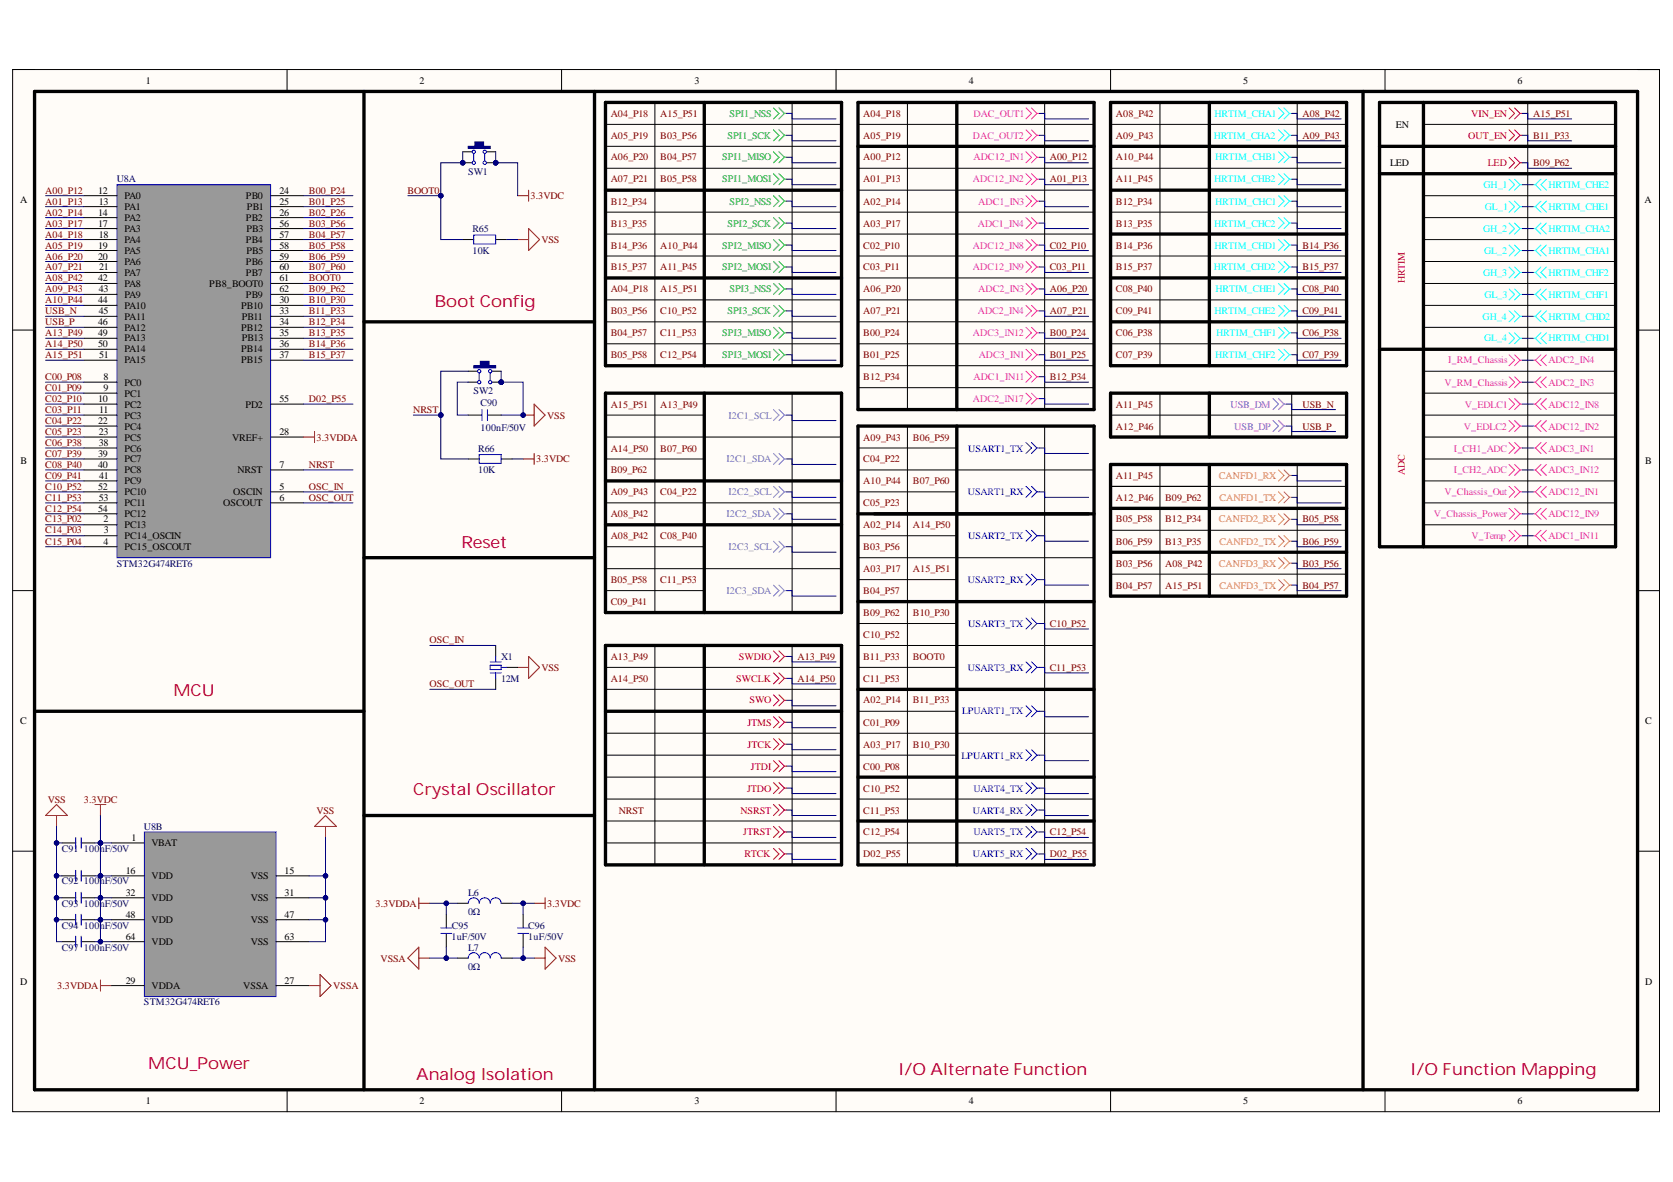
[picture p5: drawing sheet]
<svg xmlns="http://www.w3.org/2000/svg" width="297mm" height="210mm" viewBox="0 0 297 210" stroke-linecap="round" stroke-linejoin="round" font-family="sans-serif">
<defs><g id="words">
<g font-size="3" fill="#f00">
<text x="77.2" y="54.5">Boot Config</text>
<text x="81.9" y="97.3">Reset</text>
<text x="30.8" y="123.6">MCU</text>
<text x="73.4" y="141.2">Crystal Oscillator</text>
<text x="26.3" y="189.8">MCU_Power</text>
<text x="73.9" y="191.8">Analog Isolation</text>
<text x="159.5" y="190.8">I/O Alternate Function</text>
<text x="250.4" y="190.8">I/O Function Mapping</text>
</g>
<g font-size="1.8">
<text x="25.9" y="14.9">1</text>
<text x="74.5" y="14.9">2</text>
<text x="123.3" y="14.9">3</text>
<text x="172" y="14.9">4</text>
<text x="220.7" y="14.9">5</text>
<text x="269.4" y="14.9">6</text>
<text x="247.8" y="22.7">EN</text>
<text x="246.8" y="29.5">LED</text>
<text x="17.4" y="34.4">12</text>
<text x="22.1" y="35.3">PA0</text>
<text x="43.7" y="35.3">PB0</text>
<text x="49.6" y="34.4">24</text>
<text x="3.6" y="36.1">A</text>
<text x="17.4" y="38.3">14</text>
<text x="17.4" y="40.3">17</text>
<text x="17.5" y="36.4">13</text>
<text x="22.1" y="37.3">PA1</text>
<text x="22.1" y="39.2">PA2</text>
<text x="22.1" y="41.2">PA3</text>
<text x="43.7" y="39.2">PB2</text>
<text x="43.8" y="41.2">PB3</text>
<text x="43.8" y="37.3">PB1</text>
<text x="49.6" y="36.4">25</text>
<text x="49.6" y="38.3">26</text>
<text x="49.6" y="40.3">56</text>
<text x="292" y="36.1">A</text>
<text x="17.4" y="44.1">19</text>
<text x="17.4" y="46.1">20</text>
<text x="17.5" y="42.2">18</text>
<text x="22.1" y="43.1">PA4</text>
<text x="22.1" y="45.1">PA5</text>
<text x="22.1" y="47">PA6</text>
<text x="43.7" y="43.1">PB4</text>
<text x="43.7" y="47">PB6</text>
<text x="43.8" y="45.1">PB5</text>
<text x="49.6" y="42.2">57</text>
<text x="49.6" y="44.1">58</text>
<text x="49.6" y="46.1">59</text>
<text x="17.4" y="50">42</text>
<text x="17.4" y="53.9">44</text>
<text x="17.5" y="51.9">43</text>
<text x="17.6" y="48">21</text>
<text x="22.1" y="49">PA7</text>
<text x="22.1" y="50.9">PA8</text>
<text x="22.1" y="52.9">PA9</text>
<text x="37.2" y="50.9">PB8_BOOT0</text>
<text x="43.7" y="49">PB7</text>
<text x="43.7" y="52.9">PB9</text>
<text x="49.6" y="48">60</text>
<text x="49.6" y="50">61</text>
<text x="49.6" y="51.9">62</text>
<text x="49.6" y="53.9">30</text>
<text x="17.4" y="57.8">46</text>
<text x="17.4" y="59.7">49</text>
<text x="17.5" y="55.8">45</text>
<text x="22.1" y="54.8">PA10</text>
<text x="22.1" y="56.7">PA11</text>
<text x="22.1" y="58.7">PA12</text>
<text x="42.8" y="54.8">PB10</text>
<text x="42.8" y="58.7">PB12</text>
<text x="42.9" y="56.7">PB11</text>
<text x="49.6" y="55.8">33</text>
<text x="49.6" y="57.8">34</text>
<text x="49.6" y="59.7">35</text>
<text x="17.4" y="61.7">50</text>
<text x="17.6" y="63.6">51</text>
<text x="22.1" y="60.6">PA13</text>
<text x="22.1" y="62.6">PA14</text>
<text x="22.1" y="64.5">PA15</text>
<text x="42.8" y="62.6">PB14</text>
<text x="42.8" y="64.5">PB15</text>
<text x="42.9" y="60.6">PB13</text>
<text x="49.6" y="61.7">36</text>
<text x="49.6" y="63.6">37</text>
<text x="17.4" y="71.4">10</text>
<text x="18.4" y="67.5">8</text>
<text x="18.4" y="69.4">9</text>
<text x="22.1" y="68.5">PC0</text>
<text x="22.1" y="70.5">PC1</text>
<text x="49.6" y="71.4">55</text>
<text x="17.4" y="75.3">22</text>
<text x="17.5" y="77.2">23</text>
<text x="17.6" y="73.3">11</text>
<text x="22.1" y="72.4">PC2</text>
<text x="22.1" y="74.3">PC3</text>
<text x="22.1" y="76.3">PC4</text>
<text x="43.6" y="72.4">PD2</text>
<text x="49.6" y="77.2">28</text>
<text x="3.6" y="82.4">B</text>
<text x="17.4" y="81.1">39</text>
<text x="17.4" y="83.1">40</text>
<text x="17.5" y="79.2">38</text>
<text x="22.1" y="78.2">PC5</text>
<text x="22.1" y="80.2">PC6</text>
<text x="22.1" y="82.1">PC7</text>
<text x="41.2" y="78.2">VREF+</text>
<text x="49.6" y="83.1">7</text>
<text x="292.1" y="82.4">B</text>
<text x="17.4" y="86.9">52</text>
<text x="17.5" y="88.9">53</text>
<text x="17.6" y="85">41</text>
<text x="22.1" y="84.1">PC8</text>
<text x="22.1" y="86">PC9</text>
<text x="22.1" y="88">PC10</text>
<text x="22.1" y="89.9">PC11</text>
<text x="39.6" y="89.9">OSCOUT</text>
<text x="41.4" y="88">OSCIN</text>
<text x="42.2" y="84.1">NRST</text>
<text x="49.6" y="86.9">5</text>
<text x="49.6" y="88.9">6</text>
<text x="17.4" y="90.8">54</text>
<text x="18.4" y="92.8">2</text>
<text x="18.5" y="94.7">3</text>
<text x="22.1" y="91.9">PC12</text>
<text x="22.1" y="93.8">PC13</text>
<text x="22.1" y="95.7">PC14_OSCIN</text>
<text x="18.4" y="96.8">4</text>
<text x="22.1" y="97.7">PC15_OSCOUT</text>
<text x="3.6" y="128.6">C</text>
<text x="292.1" y="128.6">C</text>
<text x="23.4" y="149.3">1</text>
<text x="22.3" y="155.1">16</text>
<text x="26.9" y="150.3">VBAT</text>
<text x="50.5" y="155.1">15</text>
<text x="22.3" y="159.1">32</text>
<text x="26.9" y="156.1">VDD</text>
<text x="26.9" y="160">VDD</text>
<text x="44.5" y="156.1">VSS</text>
<text x="44.5" y="160">VSS</text>
<text x="50.5" y="159.1">31</text>
<text x="22.3" y="166.9">64</text>
<text x="22.3" y="163">48</text>
<text x="26.9" y="167.8">VDD</text>
<text x="26.9" y="163.9">VDD</text>
<text x="44.5" y="163.9">VSS</text>
<text x="44.5" y="167.8">VSS</text>
<text x="50.5" y="163">47</text>
<text x="50.5" y="166.9">63</text>
<text x="3.6" y="174.9">D</text>
<text x="22.3" y="174.7">29</text>
<text x="26.9" y="175.6">VDDA</text>
<text x="43.2" y="175.6">VSSA</text>
<text x="50.5" y="174.7">27</text>
<text x="292.1" y="174.9">D</text>
<text x="25.9" y="196.1">1</text>
<text x="74.5" y="196.1">2</text>
<text x="123.3" y="196.1">3</text>
<text x="172" y="196.1">4</text>
<text x="220.7" y="196.1">5</text>
<text x="269.4" y="196.1">6</text>
</g>
<g font-size="1.8" fill="#800000">
<text x="108.4" y="20.7">A04_P18</text>
<text x="117.2" y="20.7">A15_P51</text>
<text x="153.3" y="20.7">A04_P18</text>
<text x="198.1" y="20.7">A08_P42</text>
<text x="231.2" y="20.7">A08_P42</text>
<text x="272.2" y="20.7">A15_P51</text>
<text x="108.4" y="24.6">A05_P19</text>
<text x="108.4" y="28.5">A06_P20</text>
<text x="117.2" y="24.6">B03_P56</text>
<text x="117.2" y="28.5">B04_P57</text>
<text x="153.3" y="24.6">A05_P19</text>
<text x="153.3" y="28.5">A00_P12</text>
<text x="186.4" y="28.5">A00_P12</text>
<text x="198.1" y="24.6">A09_P43</text>
<text x="198.1" y="28.5">A10_P44</text>
<text x="231.2" y="24.6">A09_P43</text>
<text x="272.2" y="29.5">B09_P62</text>
<text x="272.2" y="24.6">B11_P33</text>
<text x="8" y="34.4">A00_P12</text>
<text x="54.8" y="34.4">B00_P24</text>
<text x="72.4" y="34.4">BOOT0</text>
<text x="94.2" y="35.3">3.3VDC</text>
<text x="108.4" y="32.4">A07_P21</text>
<text x="117.2" y="32.4">B05_P58</text>
<text x="153.3" y="32.4">A01_P13</text>
<text x="186.4" y="32.4">A01_P13</text>
<text x="198.1" y="32.4">A11_P45</text>
<text x="8" y="36.4">A01_P13</text>
<text x="8" y="38.3">A02_P14</text>
<text x="8" y="40.3">A03_P17</text>
<text x="54.8" y="36.4">B01_P25</text>
<text x="54.8" y="38.3">B02_P26</text>
<text x="54.8" y="40.3">B03_P56</text>
<text x="108.4" y="36.4">B12_P34</text>
<text x="108.4" y="40.3">B13_P35</text>
<text x="153.3" y="36.4">A02_P14</text>
<text x="153.3" y="40.3">A03_P17</text>
<text x="198.1" y="36.4">B12_P34</text>
<text x="198.1" y="40.3">B13_P35</text>
<text x="8" y="42.2">A04_P18</text>
<text x="8" y="44.1">A05_P19</text>
<text x="8" y="46.1">A06_P20</text>
<text x="54.8" y="42.2">B04_P57</text>
<text x="54.8" y="44.1">B05_P58</text>
<text x="54.8" y="46.1">B06_P59</text>
<text x="96.2" y="43.1">VSS</text>
<text x="108.4" y="44.1">B14_P36</text>
<text x="117.2" y="44.1">A10_P44</text>
<text x="153.3" y="44.1">C02_P10</text>
<text x="186.4" y="44.1">C02_P10</text>
<text x="198.1" y="44.1">B14_P36</text>
<text x="231.2" y="44.1">B14_P36</text>
<text x="8" y="48">A07_P21</text>
<text x="8" y="50">A08_P42</text>
<text x="8" y="51.9">A09_P43</text>
<text x="8" y="53.9">A10_P44</text>
<text x="54.8" y="48">B07_P60</text>
<text x="54.8" y="50">BOOT0</text>
<text x="54.8" y="51.9">B09_P62</text>
<text x="54.8" y="53.9">B10_P30</text>
<text x="108.4" y="48">B15_P37</text>
<text x="108.4" y="51.9">A04_P18</text>
<text x="117.2" y="48">A11_P45</text>
<text x="117.2" y="51.9">A15_P51</text>
<text x="153.3" y="48">C03_P11</text>
<text x="153.3" y="51.9">A06_P20</text>
<text x="186.4" y="48">C03_P11</text>
<text x="186.4" y="51.9">A06_P20</text>
<text x="198.1" y="48">B15_P37</text>
<text x="198.1" y="51.9">C08_P40</text>
<text x="231.2" y="48">B15_P37</text>
<text x="231.2" y="51.9">C08_P40</text>
<text x="8" y="55.8">USB_N</text>
<text x="8" y="57.8">USB_P</text>
<text x="8" y="59.7">A13_P49</text>
<text x="54.8" y="55.8">B11_P33</text>
<text x="54.8" y="57.8">B12_P34</text>
<text x="54.8" y="59.7">B13_P35</text>
<text x="108.4" y="55.8">B03_P56</text>
<text x="108.4" y="59.7">B04_P57</text>
<text x="117.2" y="55.8">C10_P52</text>
<text x="117.2" y="59.7">C11_P53</text>
<text x="153.3" y="55.8">A07_P21</text>
<text x="153.3" y="59.7">B00_P24</text>
<text x="186.4" y="55.8">A07_P21</text>
<text x="186.4" y="59.7">B00_P24</text>
<text x="198.1" y="55.8">C09_P41</text>
<text x="198.1" y="59.7">C06_P38</text>
<text x="231.2" y="55.8">C09_P41</text>
<text x="231.2" y="59.7">C06_P38</text>
<text x="8" y="61.7">A14_P50</text>
<text x="8" y="63.6">A15_P51</text>
<text x="54.8" y="61.7">B14_P36</text>
<text x="54.8" y="63.6">B15_P37</text>
<text x="108.4" y="63.6">B05_P58</text>
<text x="117.2" y="63.6">C12_P54</text>
<text x="153.3" y="63.6">B01_P25</text>
<text x="186.4" y="63.6">B01_P25</text>
<text x="198.1" y="63.6">C07_P39</text>
<text x="231.2" y="63.6">C07_P39</text>
<text x="8" y="67.5">C00_P08</text>
<text x="8" y="69.4">C01_P09</text>
<text x="8" y="71.4">C02_P10</text>
<text x="54.8" y="71.4">D02_P55</text>
<text x="153.3" y="67.5">B12_P34</text>
<text x="186.4" y="67.5">B12_P34</text>
<text x="8" y="73.3">C03_P11</text>
<text x="8" y="75.3">C04_P22</text>
<text x="8" y="77.2">C05_P23</text>
<text x="73.4" y="73.3">NRST</text>
<text x="97.2" y="74.3">VSS</text>
<text x="108.4" y="72.4">A15_P51</text>
<text x="117.2" y="72.4">A13_P49</text>
<text x="198.1" y="76.3">A12_P46</text>
<text x="198.1" y="72.4">A11_P45</text>
<text x="231.2" y="72.4">USB_N</text>
<text x="231.2" y="76.3">USB_P</text>
<text x="8" y="79.2">C06_P38</text>
<text x="8" y="81.1">C07_P39</text>
<text x="8" y="83.1">C08_P40</text>
<text x="54.8" y="83.1">NRST</text>
<text x="56.2" y="78.2">3.3VDDA</text>
<text x="95.2" y="82.1">3.3VDC</text>
<text x="108.4" y="80.2">A14_P50</text>
<text x="117.2" y="80.2">B07_P60</text>
<text x="153.3" y="78.2">A09_P43</text>
<text x="153.3" y="82.1">C04_P22</text>
<text x="162.1" y="78.2">B06_P59</text>
<text x="8" y="85">C09_P41</text>
<text x="8" y="86.9">C10_P52</text>
<text x="8" y="88.9">C11_P53</text>
<text x="54.8" y="86.9">OSC_IN</text>
<text x="54.8" y="88.9">OSC_OUT</text>
<text x="108.4" y="84.1">B09_P62</text>
<text x="108.4" y="88">A09_P43</text>
<text x="117.2" y="88">C04_P22</text>
<text x="153.3" y="86">A10_P44</text>
<text x="153.3" y="89.9">C05_P23</text>
<text x="162.1" y="86">B07_P60</text>
<text x="198.1" y="85">A11_P45</text>
<text x="198.1" y="88.9">A12_P46</text>
<text x="206.9" y="88.9">B09_P62</text>
<text x="8" y="90.8">C12_P54</text>
<text x="8" y="92.8">C13_P02</text>
<text x="8" y="94.7">C14_P03</text>
<text x="108.4" y="91.9">A08_P42</text>
<text x="108.4" y="95.7">A08_P42</text>
<text x="117.2" y="95.7">C08_P40</text>
<text x="153.3" y="93.8">A02_P14</text>
<text x="162.1" y="93.8">A14_P50</text>
<text x="198.1" y="92.8">B05_P58</text>
<text x="206.9" y="92.8">B12_P34</text>
<text x="231.2" y="92.8">B05_P58</text>
<text x="8" y="96.8">C15_P04</text>
<text x="153.3" y="101.6">A03_P17</text>
<text x="153.3" y="97.7">B03_P56</text>
<text x="162.1" y="101.6">A15_P51</text>
<text x="198.1" y="96.8">B06_P59</text>
<text x="198.1" y="100.6">B03_P56</text>
<text x="206.9" y="96.8">B13_P35</text>
<text x="206.9" y="100.6">A08_P42</text>
<text x="231.2" y="100.6">B03_P56</text>
<text x="231.2" y="96.8">B06_P59</text>
<text x="108.4" y="103.5">B05_P58</text>
<text x="108.4" y="107.4">C09_P41</text>
<text x="117.2" y="103.5">C11_P53</text>
<text x="153.3" y="105.5">B04_P57</text>
<text x="198.1" y="104.5">B04_P57</text>
<text x="206.9" y="104.5">A15_P51</text>
<text x="231.2" y="104.5">B04_P57</text>
<text x="153.3" y="109.4">B09_P62</text>
<text x="153.3" y="113.3">C10_P52</text>
<text x="162.1" y="109.4">B10_P30</text>
<text x="186.4" y="111.3">C10_P52</text>
<text x="76.3" y="114.3">OSC_IN</text>
<text x="96.2" y="119.1">VSS</text>
<text x="108.4" y="117.1">A13_P49</text>
<text x="141.6" y="117.1">A13_P49</text>
<text x="153.3" y="117.1">B11_P33</text>
<text x="162.1" y="117.1">BOOT0</text>
<text x="186.4" y="119.1">C11_P53</text>
<text x="76.3" y="122.1">OSC_OUT</text>
<text x="108.4" y="121">A14_P50</text>
<text x="141.6" y="121">A14_P50</text>
<text x="153.3" y="121">C11_P53</text>
<text x="153.3" y="124.9">A02_P14</text>
<text x="162.1" y="124.9">B11_P33</text>
<text x="153.3" y="128.9">C01_P09</text>
<text x="153.3" y="132.8">A03_P17</text>
<text x="153.3" y="136.7">C00_P08</text>
<text x="162.1" y="132.8">B10_P30</text>
<text x="8.5" y="142.5">VSS</text>
<text x="14.9" y="142.5">3.3VDC</text>
<text x="153.3" y="140.6">C10_P52</text>
<text x="56.2" y="144.5">VSS</text>
<text x="109.9" y="144.5">NRST</text>
<text x="153.3" y="148.4">C12_P54</text>
<text x="153.3" y="144.5">C11_P53</text>
<text x="186.4" y="148.4">C12_P54</text>
<text x="153.3" y="152.2">D02_P55</text>
<text x="186.4" y="152.2">D02_P55</text>
<text x="66.7" y="161">3.3VDDA</text>
<text x="97.2" y="161">3.3VDC</text>
<text x="67.5" y="170.8">VSSA</text>
<text x="99.1" y="170.8">VSS</text>
<text x="10.2" y="175.6">3.3VDDA</text>
<text x="59.2" y="175.6">VSSA</text>
</g>
<g font-size="1.8" fill="#00bf00">
<text x="129.5" y="20.7">SPI1_NSS</text>
<text x="128.2" y="28.5">SPI1_MISO</text>
<text x="129.2" y="24.6">SPI1_SCK</text>
<text x="128.2" y="32.4">SPI1_MOSI</text>
<text x="129.2" y="40.3">SPI2_SCK</text>
<text x="129.5" y="36.4">SPI2_NSS</text>
<text x="128.2" y="44.1">SPI2_MISO</text>
<text x="128.2" y="48">SPI2_MOSI</text>
<text x="129.5" y="51.9">SPI3_NSS</text>
<text x="128.2" y="59.7">SPI3_MISO</text>
<text x="129.2" y="55.8">SPI3_SCK</text>
<text x="128.2" y="63.6">SPI3_MOSI</text>
</g>
<g font-size="1.8" fill="#f0f">
<text x="172.8" y="20.7">DAC_OUT1</text>
<text x="172.7" y="24.6">DAC_OUT2</text>
<text x="172.8" y="28.5">ADC12_IN1</text>
<text x="172.7" y="32.4">ADC12_IN2</text>
<text x="173.6" y="40.3">ADC1_IN4</text>
<text x="173.7" y="36.4">ADC1_IN3</text>
<text x="172.7" y="44.1">ADC12_IN8</text>
<text x="172.7" y="48">ADC12_IN9</text>
<text x="173.7" y="51.9">ADC2_IN3</text>
<text x="172.7" y="59.7">ADC3_IN12</text>
<text x="173.6" y="55.8">ADC2_IN4</text>
<text x="173.8" y="63.6">ADC3_IN1</text>
<text x="257.1" y="64.5">I_RM_Chassis</text>
<text x="274.9" y="64.5">ADC2_IN4</text>
<text x="172.7" y="71.4">ADC2_IN17</text>
<text x="172.8" y="67.5">ADC1_IN11</text>
<text x="256.5" y="68.5">V_RM_Chassis</text>
<text x="274.9" y="68.5">ADC2_IN3</text>
<text x="259.9" y="76.3">V_EDLC2</text>
<text x="260.1" y="72.4">V_EDLC1</text>
<text x="274.9" y="72.4">ADC12_IN8</text>
<text x="274.9" y="76.3">ADC12_IN2</text>
<text x="258.2" y="80.2">I_CH1_ADC</text>
<text x="274.9" y="80.2">ADC3_IN1</text>
<text x="256.5" y="88">V_Chassis_Out</text>
<text x="258.2" y="84.1">I_CH2_ADC</text>
<text x="274.9" y="88">ADC12_IN1</text>
<text x="274.9" y="84.1">ADC3_IN12</text>
<text x="254.6" y="91.9">V_Chassis_Power</text>
<text x="261.3" y="95.7">V_Temp</text>
<text x="274.9" y="91.9">ADC12_IN9</text>
<text x="274.9" y="95.7">ADC1_IN11</text>
</g>
<g font-size="1.8" fill="#0ff">
<text x="215.7" y="20.7">HRTIM_CHA1</text>
<text x="215.5" y="24.6">HRTIM_CHA2</text>
<text x="215.7" y="28.5">HRTIM_CHB1</text>
<text x="215.6" y="32.4">HRTIM_CHB2</text>
<text x="263.4" y="33.4">GH_1</text>
<text x="274.9" y="33.4">HRTIM_CHE2</text>
<text x="215.6" y="40.3">HRTIM_CHC2</text>
<text x="215.7" y="36.4">HRTIM_CHC1</text>
<text x="263.3" y="41.2">GH_2</text>
<text x="263.7" y="37.3">GL_1</text>
<text x="274.9" y="41.2">HRTIM_CHA2</text>
<text x="274.9" y="37.3">HRTIM_CHE1</text>
<text x="215.7" y="44.1">HRTIM_CHD1</text>
<text x="263.5" y="45.1">GL_2</text>
<text x="274.9" y="45.1">HRTIM_CHA1</text>
<text x="215.5" y="48">HRTIM_CHD2</text>
<text x="215.8" y="51.9">HRTIM_CHE1</text>
<text x="263.3" y="49">GH_3</text>
<text x="263.6" y="52.9">GL_3</text>
<text x="274.9" y="52.9">HRTIM_CHF1</text>
<text x="274.9" y="49">HRTIM_CHF2</text>
<text x="215.7" y="55.8">HRTIM_CHE2</text>
<text x="215.9" y="59.7">HRTIM_CHF1</text>
<text x="263.2" y="56.7">GH_4</text>
<text x="274.9" y="56.7">HRTIM_CHD2</text>
<text x="215.7" y="63.6">HRTIM_CHF2</text>
<text x="263.5" y="60.6">GL_4</text>
<text x="274.9" y="60.6">HRTIM_CHD1</text>
</g>
<g font-size="1.8" fill="#f00">
<text x="261.2" y="20.7">VIN_EN</text>
<text x="260.7" y="24.6">OUT_EN</text>
<text x="264.2" y="29.5">LED</text>
<text x="249.4" y="50.3" transform="rotate(-90 249.4 50.3)">HRTIM</text>
<text x="249.4" y="84.4" transform="rotate(-90 249.4 84.4)">ADC</text>
<text x="131.2" y="117.1">SWDIO</text>
<text x="130.7" y="121">SWCLK</text>
<text x="133.1" y="124.9">SWO</text>
<text x="132.7" y="128.9">JTMS</text>
<text x="132.7" y="132.8">JTCK</text>
<text x="133.3" y="136.7">JTDI</text>
<text x="132.6" y="140.6">JTDO</text>
<text x="131.4" y="144.5">NSRST</text>
<text x="132" y="148.4">JTRST</text>
<text x="132.2" y="152.2">RTCK</text>
</g>
<g font-size="1.8" fill="#000080">
<text x="20.7" y="32.4">U8A</text>
<text x="83.1" y="31">SW1</text>
<text x="83.9" y="41.2">R65</text>
<text x="83.9" y="45.1">10K</text>
<text x="84" y="70">SW2</text>
<text x="85.3" y="72.1">C90</text>
<text x="85.3" y="76.5">100nF/50V</text>
<text x="84.9" y="80.2">R66</text>
<text x="84.9" y="84.1">10K</text>
<text x="20.7" y="100.6">STM32G474RET6</text>
<text x="89" y="117.1">X1</text>
<text x="89" y="121">12M</text>
<text x="25.6" y="147.3">U8B</text>
<text x="11" y="151.2">C91</text>
<text x="14.9" y="151.2">100nF/50V</text>
<text x="11" y="157.1">C92</text>
<text x="11" y="161">C93</text>
<text x="14.9" y="157.1">100nF/50V</text>
<text x="14.9" y="161">100nF/50V</text>
<text x="83.1" y="159.1">L6</text>
<text x="11" y="164.9">C94</text>
<text x="14.9" y="164.9">100nF/50V</text>
<text x="80.2" y="166.9">1uF/50V</text>
<text x="80.2" y="164.9">C95</text>
<text x="83.1" y="162.6">0Ω</text>
<text x="93.8" y="164.9">C96</text>
<text x="93.8" y="166.9">1uF/50V</text>
<text x="11" y="168.8">C97</text>
<text x="14.9" y="168.8">100nF/50V</text>
<text x="83.1" y="168.8">L7</text>
<text x="83.1" y="172.3">0Ω</text>
<text x="25.6" y="178.6">STM32G474RET6</text>
</g>
<g font-size="1.8" fill="#4a86e8">
<text x="129.3" y="74.3">I2C1_SCL</text>
<text x="129" y="82.1">I2C1_SDA</text>
<text x="129.3" y="88">I2C2_SCL</text>
<text x="129" y="91.9">I2C2_SDA</text>
<text x="129.3" y="97.7">I2C3_SCL</text>
<text x="129" y="105.5">I2C3_SDA</text>
</g>
<g font-size="1.8" fill="#90f">
<text x="218.5" y="72.4">USB_DM</text>
<text x="219.1" y="76.3">USB_DP</text>
</g>
<g font-size="1.8" fill="#00f">
<text x="171.9" y="80.2">USART1_TX</text>
<text x="171.8" y="88">USART1_RX</text>
<text x="171.9" y="95.7">USART2_TX</text>
<text x="171.8" y="103.5">USART2_RX</text>
<text x="171.9" y="111.3">USART3_TX</text>
<text x="171.8" y="119.1">USART3_RX</text>
<text x="170.8" y="126.9">LPUART1_TX</text>
<text x="170.7" y="134.7">LPUART1_RX</text>
<text x="172.8" y="140.6">UART4_TX</text>
<text x="172.7" y="144.5">UART4_RX</text>
<text x="172.8" y="148.4">UART5_TX</text>
<text x="172.7" y="152.2">UART5_RX</text>
</g>
<g font-size="1.8" fill="#f90">
<text x="216.4" y="85">CANFD1_RX</text>
<text x="216.5" y="88.9">CANFD1_TX</text>
<text x="216.4" y="92.8">CANFD2_RX</text>
<text x="216.4" y="100.6">CANFD3_RX</text>
<text x="216.5" y="96.8">CANFD2_TX</text>
<text x="216.5" y="104.5">CANFD3_TX</text>
</g>
</g></defs>
<path d="M2.2 12.3h292.4v185.1h-292.4z" fill-rule="evenodd" fill="#fffcf8"/>
<path d="M2.2 12.3h292.4v185.1h-292.4z" fill="none" stroke="#000" stroke-width=".18"/>
<path d="M6.1 16.2h284.6v177.3h-284.6z" fill-rule="evenodd" fill="#fffcf8"/>
<g fill="none" stroke="#000" stroke-width=".18">
<path d="M2.2 12.3h3.9M6.1 16.2h284.6v177.3h-284.6zM51 12.3v3.9M99.7 12.3v3.9M116.3 18.2v46.7M140.6 18.2v46.7M148.4 12.3v3.9M161.1 18.2v54.5M185.5 18.2v54.5M197.2 12.3v3.9M245.9 12.3v3.9M290.7 12.3h3.9v3.9"/>
<path d="M107.5 29.9h41.9M107.5 26h41.9M107.5 22.1h41.9M107.5 37.7h41.9M152.3 29.9h41.9M152.3 22.1h41.9M152.3 37.7h41.9M152.3 33.8h41.9M2.2 58.6h3.9M107.5 45.5h41.9M107.5 41.6h41.9M107.5 57.2h41.9"/>
<path d="M107.5 53.3h41.9M152.3 45.5h41.9M152.3 57.1h41.9M152.3 53.3h41.9M152.3 41.6h41.9M152.3 49.4h41.9M290.7 58.6h3.9M107.5 61.1h41.9M107.5 77.6h41.9M107.5 73.7h17.5M116.3 69.8v39M140.6 69.8v39"/>
<path d="M152.3 61.1h41.9M152.3 64.9h41.9M152.3 68.8h41.9M161.1 75.7v77.9M185.5 75.7v77.9M197.2 73.7h41.9M205.9 69.8v7.8M229.3 69.8v7.8M107.5 89.3h41.9M107.5 97.1h17.5M107.5 81.5h17.5M152.3 95.1h17.6"/>
<path d="M152.3 99h41.9M197.2 86.4h41.9M205.9 82.5v23.4M230.3 82.5v23.4M2.2 104.9h3.9M88 114.6v2M90 118.5h1.9M107.5 118.5h41.9M116.3 114.6v39M140.6 114.6v39M152.3 114.6h41.9M290.7 104.9h3.9"/>
<path d="M88 120.5v1.9M107.5 130.2h41.9M107.5 134.1h41.9M107.5 122.4h41.9M107.5 138h41.9M2.2 151.2h3.9M107.5 141.9h41.9M107.5 145.8h41.9M107.5 149.7h41.9M290.7 151.2h3.9M79.2 162.4v2.4M79.2 165.8v2.4"/>
<path d="M81.2 160.4h1.9M81.2 170.1h1.9M89 160.4h1.9M89 170.1h1.9M92.9 162.4v2.4M92.9 165.8v2.4M51 193.5v3.9M99.7 193.5v3.9M148.4 193.5v3.9M197.2 193.5v3.9M245.9 193.5v3.9M294.6 193.5v3.9"/>
</g>
<g fill="none" stroke="#00f" stroke-width=".18">
<path d="M182.2 78.6l.9 1-.9 .9M183.1 78.6l1 1M184.1 79.6l-1 .9M184.1 79.6h.4M182.2 86.4l.9 .9-.9 1M182.2 94.2l.9 .9-.9 1M183.1 86.4l1 .9M183.1 94.2l1 .9M184.1 87.3l-1 1M184.1 87.3h.4M184.1 95.1l-1 1M184.1 95.1h.4"/>
<path d="M87 119.5h2M87 118.1h2v.8h-2zM87 117.5h2M88 116.6v.9M88 119.5v1M89 118.5h1M182.2 102l.9 .9-.9 1M183.1 102l1 .9M184.1 102.9l-1 1M184.1 102.9h.4M182.2 125.3l.9 1-.9 1M182.2 133.1l.9 1-.9 1"/>
<path d="M183.1 125.3l1 1M183.1 133.1l1 1M184.1 126.3l-1 1M184.1 126.3h.4M184.1 134.1l-1 1M184.1 134.1h.4M78.3 165.8h1.9M78.3 164.8h1.9M83.1 160.4a.97 .97 0 0 1 1-1 .97 .97 0 0 1 1 1 .98 .98 0 0 1 1-1 .98 .98 0 0 1 .9 1 .97 .97 0 0 1 1-1 .97 .97 0 0 1 1 1M83.1 170.1a.97 .97 0 0 1 1-.9 .97 .97 0 0 1 1 .9 .98 .98 0 0 1 1-.9 .98 .98 0 0 1 .9 .9 .97 .97 0 0 1 1-.9 .97 .97 0 0 1 1 .9M91.9 165.8h2M91.9 164.8h2"/>
</g>
<path d="M92.9 73.7h1.9M94.8 71.8l2 1.9-2 2zM91.9 118.5h2M93.9 116.6l1.9 1.9-1.9 2zM74.4 159.4v2M96.8 159.4v2M72.4 170.1l2-1.9v3.9zM74.4 170.1h1.9M74.4 160.4h1.9M94.8 170.1h2M94.8 160.4h2M96.8 168.2l1.9 1.9-1.9 2z" fill="none" stroke="#800000" stroke-width=".18"/>
<g fill="none" stroke="#000" stroke-width=".59">
<path d="M107.5 18.2h41.9v46.7h-41.9zM125 18.2v46.7M152.3 18.2h41.9v54.5h-41.9zM169.9 18.2v54.5M107.5 33.8h41.9M152.3 26h41.9M107.5 49.4h41.9M107.5 69.8h41.9v39h-41.9zM125 69.8v39M152.3 75.7h41.9v77.9h-41.9zM169.9 75.7v77.9M197.2 69.8h41.9v7.8h-41.9z"/>
<path d="M214.7 69.8v7.8M107.5 85.4h41.9M107.5 93.2h41.9M152.3 91.2h41.9M197.2 82.5h41.9v23.4h-41.9zM214.7 82.5v23.4M107.5 114.6h41.9v39h-41.9zM125 114.6v39M152.3 106.8h41.9M107.5 126.3h41.9"/>
</g>
<g fill="none" stroke="#00bf00" stroke-width=".18">
<path d="M137.3 19.2l1 .9-1 1M138.3 19.2l1 .9M137.3 23.1l1 .9-1 1M137.3 27l1 .9-1 1M137.3 30.9l1 .9-1 1M137.3 34.7l1 1-1 1M137.3 38.6l1 1-1 1M138.3 23.1l1 .9M138.3 27l1 .9M138.3 30.9l1 .9M138.3 34.7l1 1M138.3 38.6l1 1"/>
<path d="M139.3 20.1l-1 1M139.3 20.1h.4M139.3 24l-1 1M139.3 24h.4M139.3 27.9l-1 1M139.3 27.9h.4M139.3 31.8l-1 1M139.3 31.8h.4M139.3 35.7l-1 1M139.3 35.7h.4M139.3 39.6l-1 1M139.3 39.6h.4"/>
<path d="M137.3 42.5l1 1-1 1M137.3 46.4l1 1-1 1M137.3 50.3l1 1-1 1M137.3 54.2l1 1-1 1M137.3 58.1l1 1-1 1M138.3 42.5l1 1M138.3 46.4l1 1M138.3 50.3l1 1M138.3 54.2l1 1M138.3 58.1l1 1M139.3 43.5l-1 1M139.3 43.5h.4"/>
<path d="M139.3 47.4l-1 1M139.3 47.4h.4M139.3 51.3l-1 1M139.3 51.3h.4M139.3 55.2l-1 1M139.3 55.2h.4M139.3 59.1l-1 1M139.3 59.1h.4M137.3 62l1 1-1 1M138.3 62l1 1M139.3 63l-1 1M139.3 63h.4"/>
</g>
<g fill="none" stroke="#4a86e8" stroke-width=".18">
<path d="M137.3 72.7l1 1-1 1M138.3 72.7l1 1M139.3 73.7l-1 1M139.3 73.7h.4M137.3 80.5l1 1-1 1M137.3 86.4l1 .9-1 1M137.3 90.3l1 .9-1 1M137.3 96.1l1 1-1 1M138.3 80.5l1 1M138.3 86.4l1 .9M138.3 90.3l1 .9M138.3 96.1l1 1"/>
<path d="M139.3 81.5l-1 1M139.3 81.5h.4M139.3 87.3l-1 1M139.3 87.3h.4M139.3 91.2l-1 1M139.3 91.2h.4M139.3 97.1l-1 1M139.3 97.1h.4"/>
</g>
<path d="M227 83.5l1 .9-1 1M227 87.3l1 1-1 1M228 83.5l1 .9M228 87.3l1 1M229 84.4l-1 1M229 84.4h.3M229 88.3l-1 1M229 88.3h.3" fill="none" stroke="#f90" stroke-width=".18"/>
<path d="M226 70.8l1 1-1 .9M226 74.7l1 1-1 .9M227 70.8l1 1M227 74.7l1 1M228 71.8l-1 .9M228 71.8h.4M228 75.7l-1 .9M228 75.7h.4" fill="none" stroke="#90f" stroke-width=".18"/>
<g fill="none" stroke="#f0f" stroke-width=".18">
<path d="M182.2 19.2l.9 .9-.9 1M183.1 19.2l1 .9M182.2 23.1l.9 .9-.9 1M182.2 27l.9 .9-.9 1M182.2 30.9l.9 .9-.9 1M182.2 34.8l.9 .9-.9 1M182.2 38.6l.9 1-.9 1M183.1 23.1l1 .9M183.1 27l1 .9M183.1 30.9l1 .9M183.1 34.8l1 .9M183.1 38.6l1 1"/>
<path d="M184.1 20.1l-1 1M184.1 20.1h.4M184.1 24l-1 1M184.1 24h.4M184.1 27.9l-1 1M184.1 27.9h.4M184.1 31.8l-1 1M184.1 31.8h.4M184.1 35.7l-1 1M184.1 35.7h.4M184.1 39.6l-1 1M184.1 39.6h.4"/>
<path d="M182.2 42.5l.9 1-.9 1M182.2 46.4l.9 1-.9 1M182.2 54.2l.9 1-.9 1M182.2 58.1l.9 1-.9 1M182.2 50.3l.9 1-.9 1M183.1 42.5l1 1M183.1 46.4l1 1M183.1 54.2l1 1M183.1 58.1l1 1M183.1 50.3l1 1M184.1 43.5l-1 1M184.1 43.5h.4"/>
<path d="M184.1 47.4l-1 1M184.1 47.4h.4M184.1 55.2l-1 1M184.1 55.2h.4M184.1 59.1l-1 1M184.1 59.1h.4M184.1 51.3l-1 1M184.1 51.3h.4M182.2 62l.9 1-.9 1M182.2 65.9l.9 1-.9 1M182.2 69.8l.9 1-.9 1M183.1 62l1 1"/>
<path d="M183.1 65.9l1 1M183.1 69.8l1 1M184.1 63l-1 1M184.1 63h.4M184.1 66.9l-1 1M184.1 66.9h.4M184.1 70.8l-1 1M184.1 70.8h.4"/>
</g>
<g fill="none" stroke="#f00" stroke-width=".18">
<path d="M137.3 119.5l1 1-1 .9M137.3 115.6l1 1-1 .9M138.3 119.5l1 1M138.3 115.6l1 1M139.3 116.6l-1 .9M139.3 116.6h.4M137.3 123.4l1 1-1 .9M137.3 127.3l1 1-1 .9M137.3 131.2l1 1-1 .9M137.3 135.1l1 1-1 .9M137.3 139l1 1-1 .9M138.3 123.4l1 1"/>
<path d="M138.3 127.3l1 1M138.3 131.2l1 1M138.3 135.1l1 1M138.3 139l1 1M139.3 120.5l-1 .9M139.3 120.5h.4M139.3 124.4l-1 .9M139.3 124.4h.4M139.3 128.3l-1 .9M139.3 128.3h.4M139.3 132.2l-1 .9M139.3 132.2h.4"/>
<path d="M139.3 136.1l-1 .9M139.3 136.1h.4M139.3 140l-1 .9M139.3 140h.4M137.3 142.9l1 .9-1 1M137.3 146.8l1 .9-1 1M137.3 150.7l1 .9-1 1M138.3 142.9l1 .9M138.3 146.8l1 .9M138.3 150.7l1 .9M139.3 143.8l-1 1M139.3 143.8h.4"/>
<path d="M139.3 147.7l-1 1M139.3 147.7h.4M139.3 151.6l-1 1M139.3 151.6h.4"/>
</g>
<circle cx="92.9" cy="73.7" r=".39" fill="#000080"/>
<circle cx="92.9" cy="73.7" r=".39" fill="none" stroke="#000080" stroke-width=".18"/>
<circle cx="89" cy="67.9" r=".39" fill="#000080"/>
<circle cx="89" cy="67.9" r=".39" fill="none" stroke="#000080" stroke-width=".18"/>
<path d="M83.1 65.9h2M83.1 67.9h2M87 65.9h2M87 67.9h2" fill="none" stroke="#000" stroke-width=".18"/>
<circle cx="89" cy="67.9" r=".39" fill="#000080"/>
<circle cx="89" cy="67.9" r=".39" fill="none" stroke="#000080" stroke-width=".18"/>
<circle cx="87" cy="65.9" r=".29" fill="#fff"/>
<circle cx="87" cy="65.9" r=".29" fill="none" stroke="#00f" stroke-width=".18"/>
<circle cx="87" cy="67.9" r=".29" fill="#fff"/>
<circle cx="87" cy="67.9" r=".29" fill="none" stroke="#00f" stroke-width=".18"/>
<circle cx="85.1" cy="65.9" r=".29" fill="#fff"/>
<circle cx="85.1" cy="65.9" r=".29" fill="none" stroke="#00f" stroke-width=".18"/>
<circle cx="85.1" cy="67.9" r=".29" fill="#fff"/>
<g fill="none" stroke="#00f" stroke-width=".18">
<path d="M85.1 66.3v1.2M87 66.3v1.2"/>
<circle cx="85.1" cy="67.9" r=".29"/>
</g>
<path d="M84.1 65.1h3.9" fill="none" stroke="#000080" stroke-width=".39"/>
<path d="M84.1 64.9h3.9v.4h-3.9z" fill="none" stroke="#000080" stroke-width=".18"/>
<path d="M85.3 64.2h1.5v.9h-1.5z" fill-rule="evenodd" fill="#000080"/>
<path d="M85.3 64.2h1.5v.9h-1.5z" fill="none" stroke="#000080" stroke-width=".18"/>
<path d="M83.1 73.7h2.5M86.5 73.7h2.5M83.1 81.5h2M89 81.5h1.9" fill="none" stroke="#000" stroke-width=".18"/>
<path d="M85.6 72.7v2M86.5 72.7v2M85.1 80.7h3.9v1.6h-3.9z" fill="none" stroke="#00f" stroke-width=".18"/>
<path d="M92.9 81.5h1.9M94.8 80.5v2" fill="none" stroke="#800000" stroke-width=".18"/>
<circle cx="82.2" cy="28.9" r=".39" fill="#000080"/>
<circle cx="82.2" cy="28.9" r=".39" fill="none" stroke="#000080" stroke-width=".18"/>
<circle cx="88" cy="28.9" r=".39" fill="#000080"/>
<circle cx="88" cy="28.9" r=".39" fill="none" stroke="#000080" stroke-width=".18"/>
<path d="M82.2 27h1.9M82.2 28.9h1.9M86.1 27h1.9" fill="none" stroke="#000" stroke-width=".18"/>
<circle cx="82.2" cy="28.9" r=".39" fill="#000080"/>
<circle cx="82.2" cy="28.9" r=".39" fill="none" stroke="#000080" stroke-width=".18"/>
<path d="M86.1 28.9h1.9" fill="none" stroke="#000" stroke-width=".18"/>
<circle cx="88" cy="28.9" r=".39" fill="#000080"/>
<circle cx="88" cy="28.9" r=".39" fill="none" stroke="#000080" stroke-width=".18"/>
<circle cx="86.1" cy="27" r=".29" fill="#fff"/>
<circle cx="86.1" cy="27" r=".29" fill="none" stroke="#00f" stroke-width=".18"/>
<circle cx="86.1" cy="28.9" r=".29" fill="#fff"/>
<circle cx="86.1" cy="28.9" r=".29" fill="none" stroke="#00f" stroke-width=".18"/>
<circle cx="84.1" cy="27" r=".29" fill="#fff"/>
<circle cx="84.1" cy="27" r=".29" fill="none" stroke="#00f" stroke-width=".18"/>
<circle cx="84.1" cy="28.9" r=".29" fill="#fff"/>
<g fill="none" stroke="#00f" stroke-width=".18">
<path d="M84.1 27.3v1.2M86.1 27.3v1.2"/>
<circle cx="84.1" cy="28.9" r=".29"/>
</g>
<path d="M83.1 26.2h3.9" fill="none" stroke="#000080" stroke-width=".39"/>
<path d="M83.1 26h3.9v.4h-3.9z" fill="none" stroke="#000080" stroke-width=".18"/>
<path d="M84.3 25.2h1.6v1h-1.6z" fill-rule="evenodd" fill="#000080"/>
<path d="M84.3 25.2h1.6v1h-1.6z" fill="none" stroke="#000080" stroke-width=".18"/>
<path d="M82.2 42.5h1.9M88 42.5h2" fill="none" stroke="#000" stroke-width=".18"/>
<path d="M84.1 41.8h3.9v1.5h-3.9z" fill="none" stroke="#00f" stroke-width=".18"/>
<path d="M91.9 34.7h2M93.9 33.8v1.9M91.9 42.5h2M93.9 40.6l1.9 1.9-1.9 2z" fill="none" stroke="#800000" stroke-width=".18"/>
<path d="M20.8 32.8h27.2v66.2h-27.2z" fill-rule="evenodd" fill="#999"/>
<path d="M20.8 32.8h27.2v66.2h-27.2z" fill="none" stroke="#00f" stroke-width=".18"/>
<g fill="none" stroke="#000" stroke-width=".18">
<path d="M14.9 34.7h5.9M14.9 36.7h5.9M14.9 38.6h5.9M48 34.7h5.9M48 36.7h5.9M48 38.6h5.9M14.9 40.6h5.9M14.9 42.5h5.9M14.9 44.5h5.9M14.9 46.4h5.9M14.9 48.4h5.9M14.9 50.3h5.9"/>
<path d="M14.9 52.3h5.9M14.9 54.2h5.9M14.9 56.2h5.9M14.9 58.1h5.9M48 40.6h5.9M48 42.5h5.9M48 44.5h5.9M48 46.4h5.9M48 48.4h5.9M48 50.3h5.9M48 52.3h5.9M48 54.2h5.9"/>
<path d="M48 56.2h5.9M48 58.1h5.9M14.9 60.1h5.9M14.9 62h5.9M14.9 64h5.9M14.9 67.9h5.9M14.9 69.8h5.9M14.9 71.8h5.9M14.9 73.7h5.9M14.9 75.7h5.9M14.9 77.6h5.9M14.9 79.6h5.9"/>
<path d="M48 60.1h5.9M48 62h5.9M48 64h5.9M48 71.8h5.9M48 77.6h5.9M14.9 81.5h5.9M14.9 83.5h5.9M14.9 85.4h5.9M14.9 87.3h5.9M14.9 89.3h5.9M14.9 91.2h5.9M14.9 93.2h5.9"/>
<path d="M14.9 95.1h5.9M14.9 97.1h5.9M48 83.5h5.9M48 87.3h5.9M48 89.3h5.9"/>
</g>
<path d="M25.6 147.7h23.4v29.3h-23.4z" fill-rule="evenodd" fill="#999"/>
<g fill="none" stroke="#00f" stroke-width=".18">
<path d="M182.2 117.5l.9 1-.9 1M182.2 109.8l.9 .9-.9 1M183.1 117.5l1 1M183.1 109.8l1 .9M184.1 118.5l-1 1M184.1 118.5h.4M184.1 110.7l-1 1M184.1 110.7h.4M182.2 139l.9 1-.9 .9M183.1 139l1 1M184.1 140l-1 .9M184.1 140h.4"/>
<path d="M13.4 148.7v2M13.4 154.6v1.9M13.4 158.5v1.9M14.4 148.7v2M14.4 154.6v1.9M14.4 158.5v1.9M25.6 147.7h23.4v29.3h-23.4zM182.2 142.9l.9 1-.9 .9M182.2 146.8l.9 .9-.9 1M182.2 150.7l.9 .9-.9 1M183.1 142.9l1 1M183.1 146.8l1 .9"/>
<path d="M183.1 150.7l1 .9M184.1 143.9l-1 .9M184.1 143.9h.4M184.1 147.7l-1 1M184.1 147.7h.4M184.1 151.6l-1 1M184.1 151.6h.4M13.4 162.4v1.9M13.4 166.2v2M14.4 162.4v1.9M14.4 166.2v2"/>
</g>
<g fill="none" stroke="#000" stroke-width=".18">
<path d="M205.9 18.2v46.7M230.3 18.2v46.7M271.2 18.2v78.9M197.2 22.1h41.9M197.2 29.9h41.9M197.2 37.7h41.9M252.7 34.8h34.1M252.7 38.6h34.1M197.2 45.5h41.9M197.2 53.3h41.9M252.7 42.5h34.1M252.7 58.1h34.1"/>
<path d="M252.7 46.4h34.1M252.7 50.3h34.1M252.7 54.2h34.1M152.3 79.6h17.6M197.2 61.1h41.9M252.7 69.8h34.1M252.7 77.6h34.1M252.7 65.9h34.1M252.7 73.7h34.1M152.3 87.3h17.6M152.3 83.5h41.9M197.2 94.2h41.9"/>
<path d="M252.7 81.5h34.1M252.7 85.4h34.1M252.7 89.3h34.1M252.7 93.2h34.1M107.5 101h41.9M107.5 104.9h17.5M152.3 102.9h17.6M152.3 110.7h17.6M152.3 118.5h17.6M197.2 102h41.9M152.3 126.3h17.6M152.3 134.1h17.6"/>
<path d="M152.3 130.2h41.9M11 155.5h2.4M11 159.4h2.4M11 149.7h2.4M14.4 155.5h2.5M14.4 159.4h2.5M14.4 149.7h2.5M19.8 155.5h5.8M19.8 159.4h5.8M19.8 149.7h5.8M49 155.5h5.9M49 159.4h5.9"/>
<path d="M152.3 149.7h41.9M152.3 141.9h41.9M11 163.3h2.4M11 167.2h2.4M14.4 163.3h2.5M14.4 167.2h2.5M19.8 163.3h5.8M19.8 167.2h5.8M19.8 175h5.8M49 163.3h5.9M49 167.2h5.9M49 175h5.9"/>
</g>
<path d="M53.9 77.6h1.9M55.8 76.6v2M8.1 144.8l1.9-1.9 2 1.9zM10 144.8v2M16.9 142.9h1.9M17.8 142.9v1.9M55.8 146.8l2-2 1.9 2zM57.8 146.8v1.9M17.8 174v2M17.8 175h2M54.9 175h1.9M56.8 173.1l2 1.9-2 2z" fill="none" stroke="#800000" stroke-width=".18"/>
<g fill="none" stroke="#f90" stroke-width=".18">
<path d="M227 91.2l1 1-1 1M227 95.1l1 1-1 1M227 99l1 1-1 1M228 91.2l1 1M228 95.1l1 1M228 99l1 1M229 92.2l-1 1M229 92.2h.3M229 96.1l-1 1M229 96.1h.3M227 102.9l1 1-1 1M228 102.9l1 1"/>
<path d="M229 100l-1 1M229 100h.3M229 103.9l-1 1M229 103.9h.3"/>
</g>
<path d="M137.3 103.9l1 1-1 1M138.3 103.9l1 1M139.3 104.9l-1 1M139.3 104.9h.4" fill="none" stroke="#4a86e8" stroke-width=".18"/>
<g fill="none" stroke="#000" stroke-width=".59">
<path d="M6.1 16.2h284.6v177.3h-284.6zM64.6 16.2v177.3M105.6 16.2v177.3M197.2 18.2h41.9v46.7h-41.9zM214.7 18.2v46.7M242 16.2v177.3M244.9 18.2h41.9v78.9h-41.9zM252.7 18.2v78.9M197.2 26h41.9M197.2 33.8h41.9M244.9 26h41.9M244.9 30.9h41.9"/>
<path d="M64.6 57.2h41M197.2 41.6h41.9M197.2 49.4h41.9M197.2 57.1h41.9M244.9 62h41.9M64.6 99h41M197.2 98.1h41.9M197.2 90.3h41.9M6.1 126.3h58.5M152.3 122.4h41.9M152.3 138h41.9M64.6 144.8h41"/>
<path d="M152.3 145.8h41.9"/>
</g>
<g fill="none" stroke="#0ff" stroke-width=".18">
<path d="M227 19.2l1 .9-1 1M228 19.2l1 .9M227 23.1l1 .9-1 1M227 27l1 .9-1 1M227 30.9l1 .9-1 1M227 34.8l1 .9-1 1M227 38.6l1 1-1 1M228 23.1l1 .9M228 27l1 .9M228 30.9l1 .9M228 34.8l1 .9M228 38.6l1 1"/>
<path d="M229 20.1l-1 1M229 20.1h.3M229 24l-1 1M229 24h.3M229 27.9l-1 1M229 27.9h.3M229 31.8l-1 1M229 31.8h.3M229 35.7l-1 1M229 35.7h.3M229 39.6l-1 1M229 39.6h.3"/>
<path d="M267.9 31.8l1 1-1 1M267.9 35.7l1 1-1 1M267.9 39.6l1 1-1 1M268.9 31.8l1 1M268.9 35.7l1 1M268.9 39.6l1 1M269.9 32.8l-1 1M269.9 32.8h.4M269.9 36.7l-1 1M269.9 36.7h.4M272.2 32.8h.4M272.2 36.7h.4"/>
<path d="M272.6 32.8l1 1M272.6 36.7l1 1M273.6 39.6l-1 1M273.6 31.8l-1 1M273.6 35.7l-1 1M274.6 39.6l-1 1 1 1M274.6 31.8l-1 1 1 1M274.6 35.7l-1 1 1 1M227 42.5l1 1-1 1M227 46.4l1 1-1 1M227 50.3l1 1-1 1M227 54.2l1 1-1 1"/>
<path d="M227 58.1l1 1-1 1M228 42.5l1 1M228 46.4l1 1M228 50.3l1 1M228 54.2l1 1M228 58.1l1 1M229 43.5l-1 1M229 43.5h.3M229 47.4l-1 1M229 47.4h.3M229 51.3l-1 1M229 51.3h.3"/>
<path d="M229 55.2l-1 1M229 55.2h.3M229 59.1l-1 1M229 59.1h.3M267.9 43.5l1 1-1 1M267.9 47.4l1 1-1 1M267.9 51.3l1 1-1 1M267.9 55.2l1 1-1 .9M267.9 59.1l1 1-1 1M268.9 43.5l1 1M268.9 47.4l1 1M268.9 51.3l1 1"/>
<path d="M268.9 55.2l1 1M268.9 59.1l1 1M269.9 40.6l-1 1M269.9 40.6h.4M269.9 44.5l-1 1M269.9 44.5h.4M269.9 48.4l-1 1M269.9 48.4h.4M269.9 52.3l-1 1M269.9 52.3h.4M269.9 56.2l-1 .9M269.9 56.2h.4"/>
<path d="M272.2 40.6h.4M272.2 44.5h.4M272.2 48.4h.4M272.2 52.3h.4M272.2 56.2h.4M272.6 56.2l1 .9M272.6 52.3l1 1M272.6 48.4l1 1M272.6 40.6l1 1M272.6 44.5l1 1M273.6 55.2l-1 1M273.6 59.1l-1 1"/>
<path d="M273.6 51.3l-1 1M273.6 47.4l-1 1M273.6 43.5l-1 1M274.6 55.2l-1 1 1 .9M274.6 59.1l-1 1 1 1M274.6 51.3l-1 1 1 1M274.6 47.4l-1 1 1 1M274.6 43.5l-1 1 1 1M227 62l1 1-1 1M228 62l1 1M229 63l-1 1M229 63h.3"/>
<path d="M269.9 60.1l-1 1M269.9 60.1h.4M272.2 60.1h.4M272.6 60.1l1 1"/>
</g>
<path d="M267.9 19.2l1 .9-1 1M268.9 19.2l1 .9M267.9 27.9l1 1-1 1M268.9 27.9l1 1M269.9 28.9l-1 1M269.9 28.9h.4M269.9 20.1l-1 1M269.9 20.1h.4" fill="none" stroke="#f00" stroke-width=".18"/>
<g fill="none" stroke="#f0f" stroke-width=".18">
<path d="M267.9 63l1 1-1 .9M267.9 66.9l1 1-1 .9M267.9 70.8l1 1-1 .9M267.9 74.7l1 1-1 .9M267.9 78.6l1 1-1 .9M268.9 63l1 1M268.9 66.9l1 1M268.9 70.8l1 1M268.9 74.7l1 1M268.9 78.6l1 1M269.9 64l-1 .9M269.9 64h.4"/>
<path d="M269.9 67.9l-1 .9M269.9 67.9h.4M269.9 71.8l-1 .9M269.9 71.8h.4M269.9 75.7l-1 .9M269.9 75.7h.4M269.9 79.6l-1 .9M269.9 79.6h.4M272.2 64h.4M272.2 67.9h.4M272.2 71.8h.4M272.2 75.7h.4"/>
<path d="M272.2 79.6h.4M272.6 71.8l1 .9M272.6 75.7l1 .9M272.6 79.6l1 .9M272.6 64l1 .9M272.6 67.9l1 .9M273.6 70.8l-1 1M273.6 74.7l-1 1M273.6 78.6l-1 1M273.6 63l-1 1M273.6 66.9l-1 1M274.6 70.8l-1 1 1 .9"/>
<path d="M274.6 74.7l-1 1 1 .9M274.6 78.6l-1 1 1 .9M274.6 63l-1 1 1 .9M274.6 66.9l-1 1 1 .9M267.9 90.3l1 .9-1 1M267.9 82.5l1 1-1 .9M267.9 86.4l1 .9-1 1M267.9 94.2l1 .9-1 1M268.9 90.3l1 .9M268.9 82.5l1 1M268.9 86.4l1 .9M268.9 94.2l1 .9"/>
<path d="M269.9 91.2l-1 1M269.9 91.2h.4M269.9 83.5l-1 .9M269.9 83.5h.4M269.9 87.3l-1 1M269.9 87.3h.4M269.9 95.1l-1 1M269.9 95.1h.4M272.2 91.2h.4M272.2 83.5h.4M272.2 87.3h.4M272.2 95.1h.4"/>
<path d="M272.6 91.2l1 1M272.6 87.3l1 1M272.6 83.5l1 .9M272.6 95.1l1 1M273.6 90.3l-1 .9M273.6 86.4l-1 .9M273.6 82.5l-1 1M273.6 94.2l-1 .9M274.6 90.3l-1 .9 1 1M274.6 86.4l-1 .9 1 1M274.6 82.5l-1 1 1 .9M274.6 94.2l-1 .9 1 1"/>
</g>
<path d="M81.2 160.4h-2v2" fill="none" stroke="#000080" stroke-width=".18"/>
<circle cx="79.2" cy="160.4" r=".39" fill="#000080"/>
<g fill="none" stroke="#000080" stroke-width=".18">
<path d="M79.2 168.2v1.9h2"/>
<circle cx="79.2" cy="160.4" r=".39"/>
</g>
<circle cx="79.2" cy="170.1" r=".39" fill="#000080"/>
<g fill="none" stroke="#000080" stroke-width=".18">
<path d="M92.9 168.2v1.9h-2"/>
<circle cx="79.2" cy="170.1" r=".39"/>
</g>
<circle cx="92.9" cy="170.1" r=".39" fill="#000080"/>
<g fill="none" stroke="#000080" stroke-width=".18">
<path d="M90.9 160.4h2v2"/>
<circle cx="92.9" cy="170.1" r=".39"/>
</g>
<circle cx="92.9" cy="160.4" r=".39" fill="#000080"/>
<g fill="none" stroke="#000080" stroke-width=".18">
<path d="M76.3 160.4h2.9"/>
<circle cx="92.9" cy="160.4" r=".39"/>
</g>
<circle cx="79.2" cy="160.4" r=".39" fill="#000080"/>
<g fill="none" stroke="#000080" stroke-width=".18">
<path d="M76.3 170.1h2.9"/>
<circle cx="79.2" cy="160.4" r=".39"/>
</g>
<circle cx="79.2" cy="170.1" r=".39" fill="#000080"/>
<g fill="none" stroke="#000080" stroke-width=".18">
<path d="M92.9 160.4h1.9"/>
<circle cx="79.2" cy="170.1" r=".39"/>
</g>
<circle cx="92.9" cy="160.4" r=".39" fill="#000080"/>
<g fill="none" stroke="#000080" stroke-width=".18">
<path d="M92.9 170.1h1.9"/>
<circle cx="92.9" cy="160.4" r=".39"/>
</g>
<circle cx="92.9" cy="170.1" r=".39" fill="#000080"/>
<g fill="none" stroke="#000080" stroke-width=".18">
<path d="M8.1 34.7h6.8M8.1 36.7h6.8M8.1 38.6h6.8M53.9 34.7h8.8M53.9 36.7h8.8M53.9 38.6h8.8M139.7 39.6h.9v1h7.8M139.7 35.7h.9v1h7.8M139.7 31.8h.9v1h7.8M139.7 27.9h.9v1h7.8M139.7 24h.9v1h7.8M139.7 20.1h.9v1h7.8"/>
<path d="M184.5 39.6h1v1h7.8M184.5 35.7h1v1h7.8M184.5 31.8h1v1h7.8M184.5 27.9h1v1h7.8M184.5 24h1v1h7.8M184.5 20.1h1v1h7.8M8.1 40.6h6.8M8.1 42.5h6.8M8.1 44.5h6.8M8.1 46.4h6.8M8.1 48.4h6.8M8.1 50.3h6.8"/>
<path d="M8.1 52.3h6.8M8.1 54.2h6.8M8.1 56.2h6.8M8.1 58.1h6.8M53.9 40.6h8.8M53.9 42.5h8.8M53.9 44.5h8.8M53.9 46.4h8.8M53.9 48.4h8.8M53.9 50.3h8.8M53.9 52.3h8.8M53.9 54.2h8.8"/>
<path d="M53.9 56.2h8.8M53.9 58.1h8.8M139.7 59.1h.9v1h7.8M139.7 55.2h.9v1h7.8M139.7 51.3h.9v1h7.8M139.7 47.4h.9v1h7.8M139.7 43.5h.9v1h7.8M184.5 59.1h1v1h7.8M184.5 55.2h1v1h7.8M184.5 51.3h1v1h7.8M184.5 47.4h1v1h7.8M184.5 43.5h1v1h7.8"/>
<path d="M8.1 64h6.8M8.1 62h6.8M8.1 60.1h6.8M8.1 71.8h6.8M8.1 67.9h6.8M8.1 69.8h6.8M8.1 73.7h6.8M8.1 75.7h6.8M8.1 77.6h6.8M8.1 79.6h6.8M53.9 64h8.8M53.9 62h8.8"/>
<path d="M53.9 60.1h8.8M53.9 71.8h8.8M89 67.9h3.9v5.8h-3.9M139.7 63h.9v1h7.8M139.7 73.7h.9v1h7.8M184.5 79.6h1v.9h7.8M184.5 66.9h1v1h7.8M184.5 63h1v1h7.8M184.5 70.8h1v1h7.8M228.4 71.8h.9v.9h7.8M228.4 75.7h.9v.9h7.8M8.1 83.5h6.8"/>
<path d="M8.1 87.3h6.8M8.1 89.3h6.8M8.1 81.5h6.8M8.1 85.4h6.8M8.1 91.2h6.8M8.1 93.2h6.8M8.1 95.1h6.8M8.1 97.1h6.8M53.9 83.5h8.8M53.9 87.3h8.8M53.9 89.3h8.8M139.7 97.1h.9v1h7.8"/>
<path d="M139.7 91.2h.9v1h7.8M139.7 87.3h.9v1h7.8M139.7 81.5h.9v1h7.8M184.5 95.1h1v1h7.8M184.5 87.3h1v1h7.8M229.3 88.3h1v1h7.8M229.3 84.4h1v1h7.8M76.3 114.6h11.7M139.7 116.6h.9v.9h7.8M184.5 102.9h1v1h7.8M76.3 122.4h11.7M139.7 140h.9v.9h7.8"/>
<path d="M139.7 136.1h.9v.9h7.8M139.7 132.2h.9v.9h7.8M139.7 128.3h.9v.9h7.8M139.7 124.4h.9v.9h7.8M139.7 120.5h.9v.9h7.8M184.5 134.1h1v1h7.8M184.5 126.3h1v1h7.8M139.7 151.6h.9v1h7.8M139.7 147.7h.9v1h7.8M139.7 143.8h.9v1h7.8"/>
<circle cx="92.9" cy="170.1" r=".39"/>
</g>
<circle cx="92.9" cy="73.7" r=".39" fill="#000080"/>
<circle cx="92.9" cy="73.7" r=".39" fill="none" stroke="#000080" stroke-width=".18"/>
<circle cx="89" cy="67.9" r=".39" fill="#000080"/>
<g fill="none" stroke="#000080" stroke-width=".18">
<path d="M89 65.9v2M90.9 81.5h2"/>
<circle cx="89" cy="67.9" r=".39"/>
</g>
<circle cx="89" cy="67.9" r=".39" fill="#000080"/>
<g fill="none" stroke="#000080" stroke-width=".18">
<path d="M72.4 34.7h5.9"/>
<circle cx="89" cy="67.9" r=".39"/>
</g>
<circle cx="78.3" cy="34.7" r=".39" fill="#000080"/>
<g fill="none" stroke="#000080" stroke-width=".18">
<path d="M78.3 34.7v7.8h3.9"/>
<circle cx="78.3" cy="34.7" r=".39"/>
</g>
<circle cx="78.3" cy="34.7" r=".39" fill="#000080"/>
<g fill="none" stroke="#000080" stroke-width=".18">
<path d="M82.2 27v1.9h-3.9v5.8M90 42.5h1.9"/>
<circle cx="78.3" cy="34.7" r=".39"/>
</g>
<circle cx="82.2" cy="28.9" r=".39" fill="#000080"/>
<circle cx="82.2" cy="28.9" r=".39" fill="none" stroke="#000080" stroke-width=".18"/>
<circle cx="78.3" cy="34.7" r=".39" fill="#000080"/>
<g fill="none" stroke="#000080" stroke-width=".18">
<path d="M88 27v1.9"/>
<circle cx="78.3" cy="34.7" r=".39"/>
</g>
<circle cx="88" cy="28.9" r=".39" fill="#000080"/>
<g fill="none" stroke="#000080" stroke-width=".18">
<path d="M54.9 155.5h2.9"/>
<circle cx="88" cy="28.9" r=".39"/>
</g>
<circle cx="57.8" cy="155.5" r=".39" fill="#000080"/>
<g fill="none" stroke="#000080" stroke-width=".18">
<path d="M54.9 163.3h2.9"/>
<circle cx="57.8" cy="155.5" r=".39"/>
</g>
<circle cx="57.8" cy="163.3" r=".39" fill="#000080"/>
<g fill="none" stroke="#000080" stroke-width=".18">
<path d="M54.9 159.4h2.9"/>
<circle cx="57.8" cy="163.3" r=".39"/>
</g>
<circle cx="57.8" cy="159.4" r=".39" fill="#000080"/>
<g fill="none" stroke="#000080" stroke-width=".18">
<path d="M17.8 163.3v3.9"/>
<circle cx="57.8" cy="159.4" r=".39"/>
</g>
<circle cx="17.8" cy="167.2" r=".39" fill="#000080"/>
<circle cx="17.8" cy="167.2" r=".39" fill="none" stroke="#000080" stroke-width=".18"/>
<circle cx="17.8" cy="163.3" r=".39" fill="#000080"/>
<g fill="none" stroke="#000080" stroke-width=".18">
<path d="M17.8 159.4v3.9"/>
<circle cx="17.8" cy="163.3" r=".39"/>
</g>
<circle cx="17.8" cy="163.3" r=".39" fill="#000080"/>
<circle cx="17.8" cy="163.3" r=".39" fill="none" stroke="#000080" stroke-width=".18"/>
<circle cx="17.8" cy="159.4" r=".39" fill="#000080"/>
<g fill="none" stroke="#000080" stroke-width=".18">
<path d="M17.8 155.5v3.9"/>
<circle cx="17.8" cy="159.4" r=".39"/>
</g>
<circle cx="17.8" cy="159.4" r=".39" fill="#000080"/>
<circle cx="17.8" cy="159.4" r=".39" fill="none" stroke="#000080" stroke-width=".18"/>
<circle cx="17.8" cy="155.5" r=".39" fill="#000080"/>
<g fill="none" stroke="#000080" stroke-width=".18">
<path d="M17.8 144.8v4.9"/>
<circle cx="17.8" cy="155.5" r=".39"/>
</g>
<circle cx="17.8" cy="149.7" r=".39" fill="#000080"/>
<g fill="none" stroke="#000080" stroke-width=".18">
<path d="M17.8 149.7v5.8"/>
<circle cx="17.8" cy="149.7" r=".39"/>
</g>
<circle cx="17.8" cy="155.5" r=".39" fill="#000080"/>
<circle cx="17.8" cy="155.5" r=".39" fill="none" stroke="#000080" stroke-width=".18"/>
<circle cx="17.8" cy="149.7" r=".39" fill="#000080"/>
<g fill="none" stroke="#000080" stroke-width=".18">
<path d="M10 155.5h1"/>
<circle cx="17.8" cy="149.7" r=".39"/>
</g>
<circle cx="10" cy="155.5" r=".39" fill="#000080"/>
<g fill="none" stroke="#000080" stroke-width=".18">
<path d="M10 159.4h1"/>
<circle cx="10" cy="155.5" r=".39"/>
</g>
<circle cx="10" cy="159.4" r=".39" fill="#000080"/>
<g fill="none" stroke="#000080" stroke-width=".18">
<path d="M10 163.3h1"/>
<circle cx="10" cy="159.4" r=".39"/>
</g>
<circle cx="10" cy="163.3" r=".39" fill="#000080"/>
<g fill="none" stroke="#000080" stroke-width=".18">
<path d="M10 149.7h1"/>
<circle cx="10" cy="163.3" r=".39"/>
</g>
<circle cx="10" cy="149.7" r=".39" fill="#000080"/>
<g fill="none" stroke="#000080" stroke-width=".18">
<path d="M88 28.9h3.9v5.8M229.3 39.6h1v1h7.8M229.3 35.7h1v1h7.8M229.3 31.8h1v1h7.8M229.3 27.9h1v1h7.8M229.3 24h1v1h7.8M229.3 20.1h1v1h7.8M270.3 28.9h.9v1h7.8M270.3 20.1h.9v1h7.8M270.3 32.8h1.9M270.3 36.7h1.9M229.3 59.1h1v1h7.8"/>
<path d="M229.3 55.2h1v1h7.8M229.3 51.3h1v1h7.8M229.3 47.4h1v1h7.8M229.3 43.5h1v1h7.8M270.3 56.2h1.9M270.3 52.3h1.9M270.3 48.4h1.9M270.3 40.6h1.9M270.3 44.5h1.9M229.3 63h1v1h7.8M270.3 79.6h1.9M270.3 75.7h1.9"/>
<path d="M270.3 71.8h1.9M270.3 67.9h1.9M270.3 64h1.9M270.3 60.1h1.9M229.3 92.2h1v1h7.8M229.3 96.1h1v1h7.8M270.3 91.2h1.9M270.3 83.5h1.9M270.3 87.3h1.9M139.7 104.9h.9v1h7.8M184.5 110.7h1v1h7.8M184.5 118.5h1v1h7.8"/>
<path d="M229.3 100h1v1h7.8M229.3 103.9h1v1h7.8M184.5 140h1v.9h7.8M184.5 143.9h1v.9h7.8M184.5 147.7h1v1h7.8M184.5 151.6h1v1h7.8"/>
<circle cx="10" cy="149.7" r=".39"/>
</g>
<circle cx="88" cy="28.9" r=".39" fill="#000080"/>
<g fill="none" stroke="#000080" stroke-width=".18">
<path d="M83.1 65.9h-4.8v7.8"/>
<circle cx="88" cy="28.9" r=".39"/>
</g>
<circle cx="78.3" cy="73.7" r=".39" fill="#000080"/>
<g fill="none" stroke="#000080" stroke-width=".18">
<path d="M73.4 73.7h4.9"/>
<circle cx="78.3" cy="73.7" r=".39"/>
</g>
<circle cx="78.3" cy="73.7" r=".39" fill="#000080"/>
<g fill="none" stroke="#000080" stroke-width=".18">
<path d="M78.3 73.7v7.8h4.8M83.1 67.9h-1.9v5.8h1.9"/>
<circle cx="78.3" cy="73.7" r=".39"/>
</g>
<circle cx="78.3" cy="73.7" r=".39" fill="#000080"/>
<g fill="none" stroke="#000080" stroke-width=".18">
<path d="M10 146.8v20.4h1"/>
<circle cx="78.3" cy="73.7" r=".39"/>
</g>
<circle cx="10" cy="149.7" r=".39" fill="#000080"/>
<circle cx="10" cy="149.7" r=".39" fill="none" stroke="#000080" stroke-width=".18"/>
<circle cx="10" cy="155.5" r=".39" fill="#000080"/>
<circle cx="10" cy="155.5" r=".39" fill="none" stroke="#000080" stroke-width=".18"/>
<circle cx="10" cy="159.4" r=".39" fill="#000080"/>
<circle cx="10" cy="159.4" r=".39" fill="none" stroke="#000080" stroke-width=".18"/>
<circle cx="10" cy="163.3" r=".39" fill="#000080"/>
<g fill="none" stroke="#000080" stroke-width=".18">
<path d="M16.9 167.2h2.9"/>
<circle cx="10" cy="163.3" r=".39"/>
</g>
<circle cx="17.8" cy="167.2" r=".39" fill="#000080"/>
<g fill="none" stroke="#000080" stroke-width=".18">
<path d="M16.9 163.3h2.9"/>
<circle cx="17.8" cy="167.2" r=".39"/>
</g>
<circle cx="17.8" cy="163.3" r=".39" fill="#000080"/>
<g fill="none" stroke="#000080" stroke-width=".18">
<path d="M16.9 159.4h2.9"/>
<circle cx="17.8" cy="163.3" r=".39"/>
</g>
<circle cx="17.8" cy="159.4" r=".39" fill="#000080"/>
<g fill="none" stroke="#000080" stroke-width=".18">
<path d="M16.9 155.5h2.9"/>
<circle cx="17.8" cy="159.4" r=".39"/>
</g>
<circle cx="17.8" cy="155.5" r=".39" fill="#000080"/>
<g fill="none" stroke="#000080" stroke-width=".18">
<path d="M16.9 149.7h2.9"/>
<circle cx="17.8" cy="155.5" r=".39"/>
</g>
<circle cx="17.8" cy="149.7" r=".39" fill="#000080"/>
<g fill="none" stroke="#000080" stroke-width=".18">
<path d="M57.8 148.7v18.5h-2.9"/>
<circle cx="17.8" cy="149.7" r=".39"/>
</g>
<circle cx="57.8" cy="163.3" r=".39" fill="#000080"/>
<circle cx="57.8" cy="163.3" r=".39" fill="none" stroke="#000080" stroke-width=".18"/>
<circle cx="57.8" cy="159.4" r=".39" fill="#000080"/>
<circle cx="57.8" cy="159.4" r=".39" fill="none" stroke="#000080" stroke-width=".18"/>
<circle cx="57.8" cy="155.5" r=".39" fill="#000080"/>
<g fill="none" stroke="#000080" stroke-width=".18">
<path d="M270.3 24h.9v1h7.8M270.3 95.1h1.9"/>
<circle cx="57.8" cy="155.5" r=".39"/>
</g>
<path d="M252.7 22.1h34.1" fill="none" stroke="#000" stroke-width=".18"/>
<path d="M267.9 23.1l1 .9-1 1M268.9 23.1l1 .9M269.9 24l-1 1M269.9 24h.4" fill="none" stroke="#f00" stroke-width=".18"/>
<use href="#words"/>
</svg>
